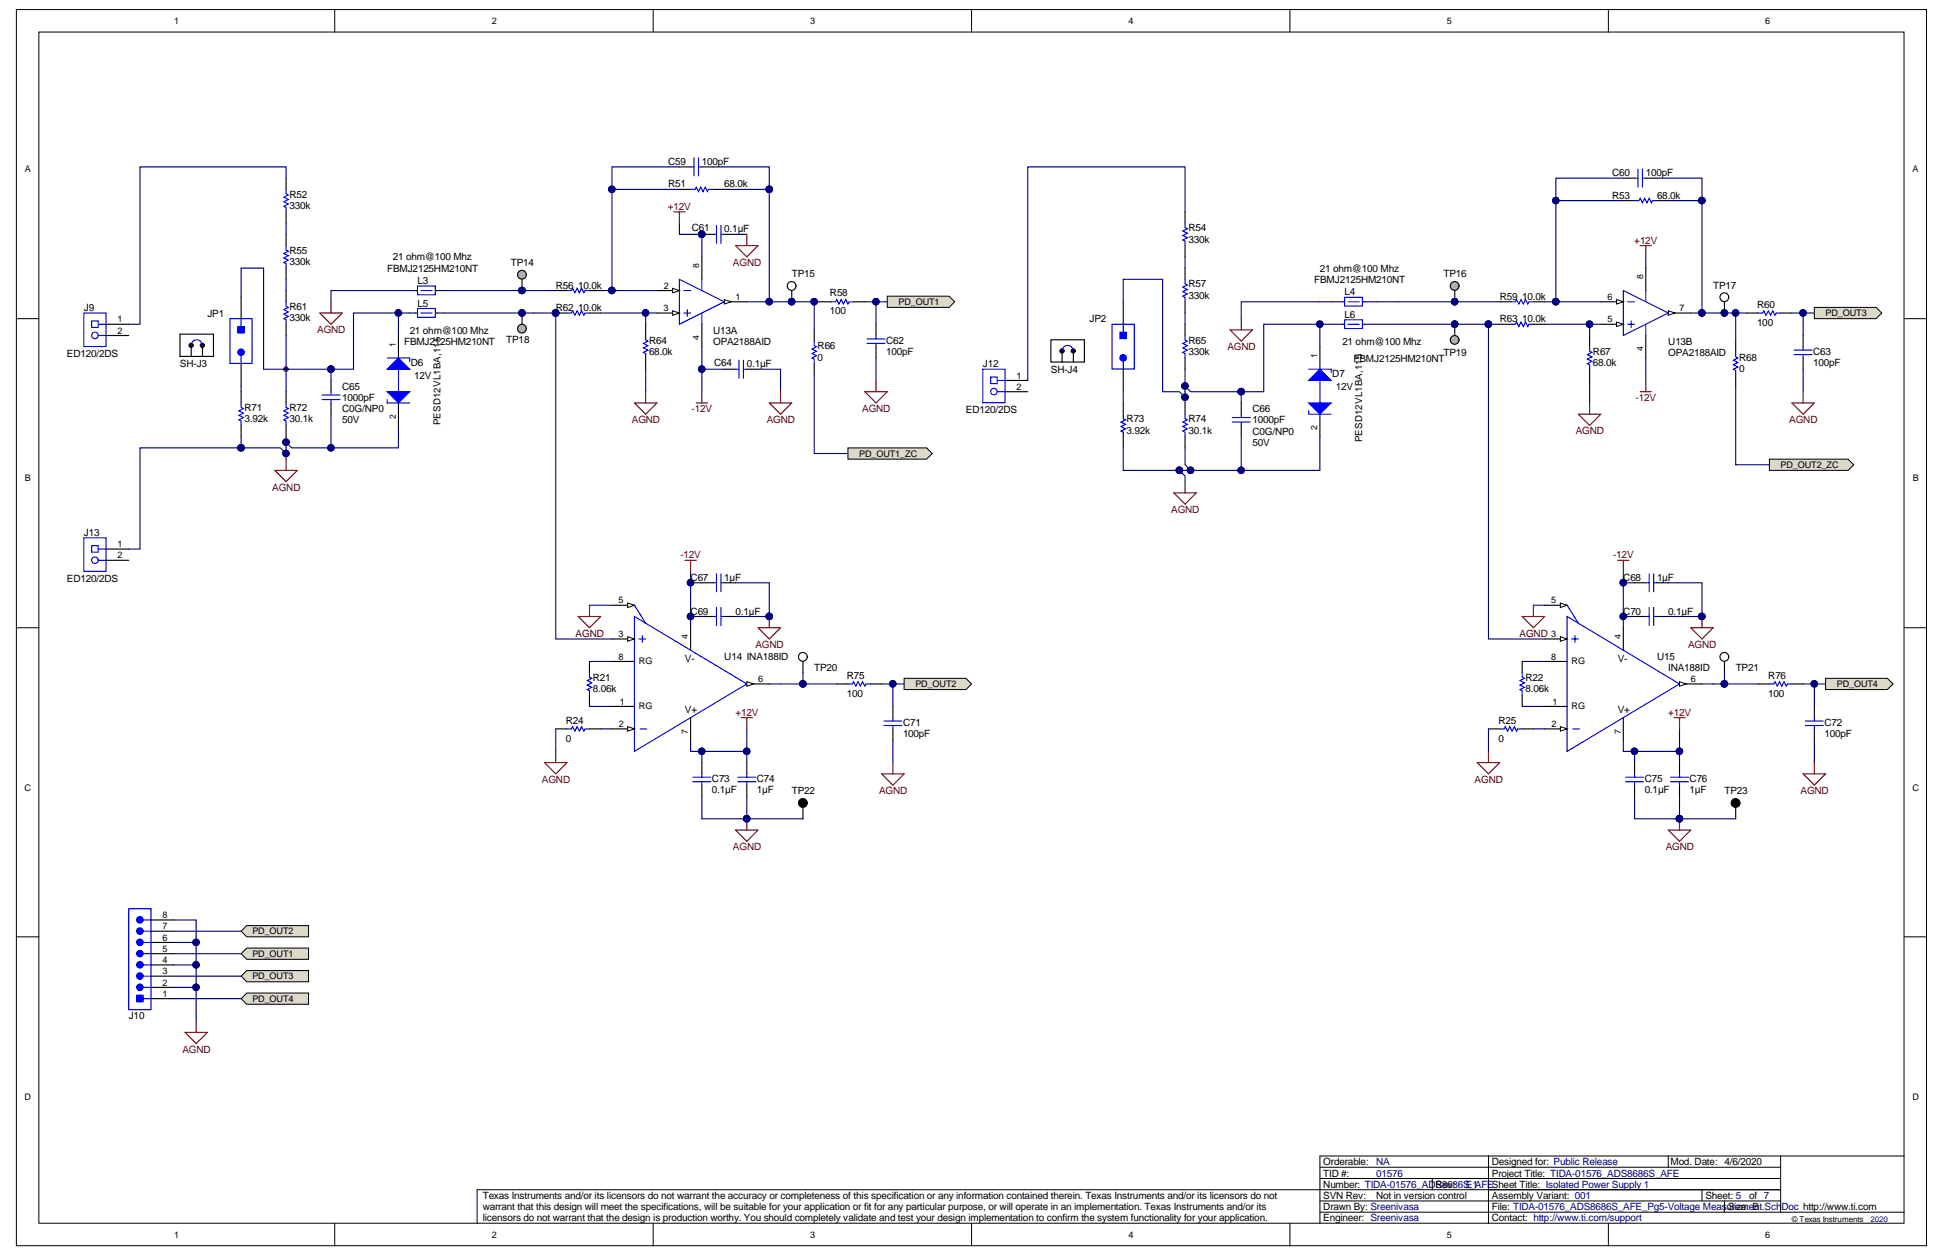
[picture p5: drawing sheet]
<svg xmlns="http://www.w3.org/2000/svg" width="432mm" height="279mm" viewBox="0 0 432 279" stroke-linecap="round" stroke-linejoin="round" font-family="sans-serif">
<defs><g id="words">
<g font-size="2.2">
<text x="148.3" y="36.6">C59</text>
<text x="148.3" y="41.6">R51</text>
<text x="155.8" y="36.6">100pF</text>
<text x="160.8" y="41.6">68.0k</text>
<text x="357.9" y="39.1">C60</text>
<text x="365.4" y="39.1">100pF</text>
<text x="64.3" y="46.4">330k</text>
<text x="64.3" y="43.9">R52</text>
<text x="357.9" y="44.1">R53</text>
<text x="367.9" y="44.1">68.0k</text>
<text x="153.6" y="51.3">C61</text>
<text x="160.8" y="51.6">0.1µF</text>
<text x="263.8" y="53.8">330k</text>
<text x="263.8" y="51.3">R54</text>
<text x="64.3" y="58.8">330k</text>
<text x="64.3" y="56.3">R55</text>
<text x="87.2" y="57.8">21 ohm@100 Mhz</text>
<text x="113.4" y="59.1">TP14</text>
<text x="86" y="60.3">FBMJ2125HM210NT</text>
<text x="92.7" y="63.1">L3</text>
<text x="123.4" y="64.1">R56</text>
<text x="128.4" y="64.1">10.0k</text>
<text x="175.8" y="61.6">TP15</text>
<text x="184.3" y="65.8">R58</text>
<text x="263.8" y="63.8">R57</text>
<text x="291.8" y="62.8">FBMJ2125HM210NT</text>
<text x="293" y="60.3">21 ohm@100 Mhz</text>
<text x="298.5" y="65.6">L4</text>
<text x="320.5" y="61.6">TP16</text>
<text x="380.3" y="64.1">TP17</text>
<text x="18.6" y="69.1">J9</text>
<text x="46" y="70.3">JP1</text>
<text x="64.3" y="71.3">330k</text>
<text x="64.3" y="68.8">R61</text>
<text x="92.7" y="68.1">L5</text>
<text x="123.4" y="69.1">R62</text>
<text x="128.4" y="69.1">10.0k</text>
<text x="184.3" y="69.8">100</text>
<text x="241.9" y="71.6">JP2</text>
<text x="263.8" y="66.3">330k</text>
<text x="298.5" y="70.6">L6</text>
<text x="332.9" y="66.6">R59</text>
<text x="332.9" y="71.6">R63</text>
<text x="337.9" y="66.6">10.0k</text>
<text x="337.9" y="71.6">10.0k</text>
<text x="390.1" y="68.3">R60</text>
<text x="89.7" y="76.5">FBMJ2125HM210NT</text>
<text x="91" y="74">21 ohm@100 Mhz</text>
<text x="112.4" y="76">TP18</text>
<text x="144.1" y="76.3">R64</text>
<text x="158.3" y="74">U13A</text>
<text x="158.3" y="76.5">OPA2188AID</text>
<text x="181.5" y="77.5">R66</text>
<text x="196.7" y="76.3">C62</text>
<text x="263.8" y="76.3">R65</text>
<text x="298" y="76.5">21 ohm@100 Mhz</text>
<text x="370.4" y="76.5">U13B</text>
<text x="390.1" y="72.3">100</text>
<text x="14.9" y="79.3">ED120/2DS</text>
<text x="40" y="81.5">SH-J3</text>
<text x="91.2" y="81.3">D6</text>
<text x="144.1" y="78.8">68.0k</text>
<text x="158.6" y="81.3">C64</text>
<text x="165.8" y="81.5">0.1µF</text>
<text x="181.5" y="80">0</text>
<text x="196.7" y="78.8">100pF</text>
<text x="218.2" y="81.5">J12</text>
<text x="233.3" y="82.7">SH-J4</text>
<text x="263.8" y="78.8">330k</text>
<text x="295.8" y="83.8">D7</text>
<text x="300.5" y="80.3">FBMJ2125HM210NT</text>
<text x="320.5" y="79">TP19</text>
<text x="353.6" y="81.3">68.0k</text>
<text x="353.6" y="78.8">R67</text>
<text x="370.4" y="79">OPA2188AID</text>
<text x="386.1" y="82.5">0</text>
<text x="386.1" y="80">R68</text>
<text x="402.5" y="81.3">100pF</text>
<text x="402.5" y="78.8">C63</text>
<text x="76" y="89">1000pF</text>
<text x="76" y="86.5">C65</text>
<text x="92" y="84">12V</text>
<text x="296.5" y="86.5">12V</text>
<text x="54.3" y="93.8">3.92k</text>
<text x="54.3" y="91.3">R71</text>
<text x="64.3" y="93.8">30.1k</text>
<text x="64.3" y="91.3">R72</text>
<text x="76" y="94">50V</text>
<text x="76" y="91.5">C0G/NP0</text>
<text x="214.4" y="91.8">ED120/2DS</text>
<text x="250.1" y="93.8">R73</text>
<text x="263.8" y="93.8">R74</text>
<text x="278.1" y="94">1000pF</text>
<text x="278.1" y="91.5">C66</text>
<text x="250.1" y="96.3">3.92k</text>
<text x="263.8" y="96.3">30.1k</text>
<text x="278.1" y="99">50V</text>
<text x="278.1" y="96.5">C0G/NP0</text>
<text x="18.6" y="119">J13</text>
<text x="14.9" y="129.2">ED120/2DS</text>
<text x="153.3" y="128.9">C67</text>
<text x="160.8" y="128.9">1µF</text>
<text x="360.4" y="128.9">C68</text>
<text x="367.9" y="128.9">1µF</text>
<text x="153.3" y="136.4">C69</text>
<text x="163.3" y="136.4">0.1µF</text>
<text x="360.4" y="136.4">C70</text>
<text x="370.4" y="136.4">0.1µF</text>
<text x="152.1" y="146.9">V-</text>
<text x="160.8" y="146.4">U14 INA188ID</text>
<text x="180.8" y="148.9">TP20</text>
<text x="359.1" y="146.9">V-</text>
<text x="367.9" y="146.4">U15</text>
<text x="370.4" y="148.9">INA188ID</text>
<text x="385.3" y="148.9">TP21</text>
<text x="131.6" y="153.6">8.06k</text>
<text x="131.6" y="151.1">R21</text>
<text x="188" y="154.6">100</text>
<text x="188" y="150.6">R75</text>
<text x="338.7" y="153.6">8.06k</text>
<text x="338.7" y="151.1">R22</text>
<text x="392.6" y="154.6">100</text>
<text x="392.6" y="150.6">R76</text>
<text x="125.6" y="160.6">R24</text>
<text x="152.1" y="158.4">V+</text>
<text x="200.5" y="161.1">C71</text>
<text x="332.7" y="160.6">R25</text>
<text x="359.1" y="158.4">V+</text>
<text x="405" y="161.1">C72</text>
<text x="125.6" y="164.6">0</text>
<text x="200.5" y="163.6">100pF</text>
<text x="332.7" y="164.6">0</text>
<text x="405" y="163.6">100pF</text>
<text x="158.1" y="173.6">C73</text>
<text x="168" y="173.6">C74</text>
<text x="365.1" y="173.6">C75</text>
<text x="375.1" y="173.6">C76</text>
<text x="158.1" y="176.1">0.1µF</text>
<text x="168" y="176.1">1µF</text>
<text x="175.8" y="176.3">TP22</text>
<text x="365.1" y="176.1">0.1µF</text>
<text x="375.1" y="176.1">1µF</text>
<text x="382.8" y="176.3">TP23</text>
<text x="28.6" y="226.3">J10</text>
<text x="293.8" y="263.7">Number: TIDA-01576_ADS8686SE_1AFESheet Title: Isolated Power Supply 1</text>
<text x="293.8" y="261.2">TID #:</text>
<text x="293.8" y="258.7">Orderable:</text>
<text x="318.7" y="263.7">Rev:</text>
<text x="331.2" y="261.2">Project Title: TIDA-01576_ADS8686S_AFE</text>
<text x="331.2" y="258.7">Designed for: Public Release</text>
<text x="370.9" y="258.7">Mod. Date: 4/6/2020</text>
<text x="107.2" y="266.1">Texas Instruments and/or its licensors do not warrant the accuracy or completeness of this specification or any information contained therein. Texas Instruments and/or its licensors do not</text>
<text x="107.2" y="268.6">warrant that this design will meet the specifications, will be suitable for your application or fit for any particular purpose, or will operate in an implementation. Texas Instruments and/or its</text>
<text x="293.8" y="268.7">Drawn By: Sreenivasa</text>
<text x="293.8" y="266.2">SVN Rev:</text>
<text x="305.5" y="266.2">Not in version control</text>
<text x="331.2" y="268.7">File: TIDA-01576_ADS8686S_AFE_Pg5-Voltage MeasuSremeBt.Sch</text>
<text x="331.2" y="266.2">Assembly Variant: 001</text>
<text x="378.6" y="266.2">Sheet: 5</text>
<text x="385" y="268.7">ize: n</text>
<text x="388.3" y="266.2">of 7</text>
<text x="107.2" y="271">licensors do not warrant that the design is production worthy. You should completely validate and test your design implementation to confirm the system functionality for your application.</text>
<text x="293.8" y="271.2">Engineer: Sreenivasa</text>
<text x="331.2" y="271.2">Contact: http://www.ti.com/support</text>
</g>
<g font-size="2.2" fill="#800000">
<text x="148.3" y="46.6">+12V</text>
<text x="162.7" y="59">AGND</text>
<text x="362.8" y="54.1">+12V</text>
<text x="70.4" y="74">AGND</text>
<text x="272.5" y="77.7">AGND</text>
<text x="363.1" y="89">-12V</text>
<text x="140.3" y="94">AGND</text>
<text x="153.5" y="91.5">-12V</text>
<text x="170.2" y="94">AGND</text>
<text x="191.4" y="91.5">AGND</text>
<text x="397.2" y="94">AGND</text>
<text x="349.8" y="96.5">AGND</text>
<text x="60.4" y="108.9">AGND</text>
<text x="260" y="113.9">AGND</text>
<text x="151.1" y="123.9">-12V</text>
<text x="358.1" y="123.9">-12V</text>
<text x="127.8" y="141.4">AGND</text>
<text x="167.7" y="143.9">AGND</text>
<text x="337.4" y="141.4">AGND 3</text>
<text x="374.8" y="143.9">AGND</text>
<text x="163.2" y="158.9">+12V</text>
<text x="370.3" y="158.9">+12V</text>
<text x="120.3" y="173.8">AGND</text>
<text x="327.4" y="173.8">AGND</text>
<text x="195.2" y="176.3">AGND</text>
<text x="399.7" y="176.3">AGND</text>
<text x="162.7" y="188.8">AGND</text>
<text x="369.8" y="188.8">AGND</text>
<text x="40.5" y="233.7">AGND</text>
</g>
<g font-size="2.2" fill="#000080">
<text x="305.5" y="261.2">01576</text>
<text x="305.5" y="258.7">NA</text>
<text x="395.5" y="268.7">Doc http://www.ti.com</text>
</g>
<g font-size="2.1">
<text x="97.8" y="94.4" transform="rotate(-90 97.8 94.4)">PESD12VL1BA,115</text>
<text x="302.4" y="98.2" transform="rotate(-90 302.4 98.2)">PESD12VL1BA,115</text>
</g>
<g font-size="2">
<text x="38.6" y="5.3">1</text>
<text x="109.2" y="5.3">2</text>
<text x="179.8" y="5.3">3</text>
<text x="250.5" y="5.3">4</text>
<text x="321.2" y="5.3">5</text>
<text x="391.9" y="5.3">6</text>
<text x="5.5" y="38.3">A</text>
<text x="424.6" y="38.3">A</text>
<text x="147.4" y="64.1">2</text>
<text x="26.1" y="71.6">1</text>
<text x="147.3" y="69.1">3</text>
<text x="163.3" y="66.6">1</text>
<text x="199.5" y="67.7">PD_OUT1</text>
<text x="356.9" y="71.6">5</text>
<text x="356.9" y="66.6">6</text>
<text x="372.9" y="69.1">7</text>
<text x="405.3" y="70.2">PD_OUT3</text>
<text x="26.1" y="74.1">2</text>
<text x="225.7" y="84">1</text>
<text x="225.7" y="86.5">2</text>
<text x="190.7" y="101.4">PD_OUT1_ZC</text>
<text x="5.5" y="106.9">B</text>
<text x="395.3" y="103.9">PD_OUT2_ZC</text>
<text x="424.6" y="106.9">B</text>
<text x="26.1" y="121.5">1</text>
<text x="26.1" y="124">2</text>
<text x="137.3" y="133.9">5</text>
<text x="344.4" y="133.9">5</text>
<text x="137.3" y="141.4">3</text>
<text x="137.3" y="146.4">8</text>
<text x="141.8" y="147.4">RG</text>
<text x="344.4" y="146.4">8</text>
<text x="348.9" y="147.4">RG</text>
<text x="168.3" y="151.4">6</text>
<text x="203.2" y="152.5">PD_OUT2</text>
<text x="375.4" y="151.4">6</text>
<text x="407.8" y="152.5">PD_OUT4</text>
<text x="137.4" y="161.4">2</text>
<text x="137.6" y="156.4">1</text>
<text x="141.8" y="157.4">RG</text>
<text x="344.4" y="161.4">2</text>
<text x="344.7" y="156.4">1</text>
<text x="348.9" y="157.4">RG</text>
<text x="5.5" y="175.5">C</text>
<text x="424.6" y="175.5">C</text>
<text x="36.1" y="203.8">8</text>
<text x="36.1" y="208.8">6</text>
<text x="36.1" y="206.3">7</text>
<text x="56" y="207.4">PD_OUT2</text>
<text x="36.1" y="211.3">5</text>
<text x="36.1" y="213.8">4</text>
<text x="56" y="212.4">PD_OUT1</text>
<text x="36.1" y="221.3">1</text>
<text x="36.1" y="218.8">2</text>
<text x="36.1" y="216.3">3</text>
<text x="56" y="217.4">PD_OUT3</text>
<text x="56" y="222.4">PD_OUT4</text>
<text x="5.5" y="244.1">D</text>
<text x="424.6" y="244.1">D</text>
<text x="38.6" y="274.8">1</text>
<text x="109.2" y="274.8">2</text>
<text x="179.8" y="274.8">3</text>
<text x="250.5" y="274.8">4</text>
<text x="321.2" y="274.8">5</text>
<text x="391.9" y="274.8">6</text>
</g>
<g font-size="1.9">
<text x="155.2" y="59.5" transform="rotate(-90 155.2 59.5)">8</text>
<text x="364.8" y="62" transform="rotate(-90 364.8 62)">8</text>
<text x="87.9" y="77" transform="rotate(-90 87.9 77)">1</text>
<text x="155.2" y="75.5" transform="rotate(-90 155.2 75.5)">4</text>
<text x="292.4" y="79.5" transform="rotate(-90 292.4 79.5)">1</text>
<text x="364.8" y="78" transform="rotate(-90 364.8 78)">4</text>
<text x="87.9" y="93" transform="rotate(-90 87.9 93)">2</text>
<text x="292.4" y="95.5" transform="rotate(-90 292.4 95.5)">2</text>
<text x="152.7" y="141.9" transform="rotate(-90 152.7 141.9)">4</text>
<text x="359.8" y="141.9" transform="rotate(-90 359.8 141.9)">4</text>
<text x="152.7" y="162.9" transform="rotate(-90 152.7 162.9)">7</text>
<text x="359.8" y="162.9" transform="rotate(-90 359.8 162.9)">7</text>
</g>
<text font-size="1.8" x="397.8" y="271.2">© Texas Instruments</text>
<text font-size="1.8" fill="#000080" x="415.3" y="271.2">2020</text>
</g></defs>
<g fill="#fff" stroke="#000" stroke-width=".22">
<path d="M3.6 2.1h424.1v274.4h-424.1z"/>
<path d="M8.6 7.1h414.1v264.4h-414.1z"/>
</g>
<g fill="none" stroke="#000" stroke-width=".22">
<path d="M74.3 2.1v5M145 2.1v5M215.7 2.1v5M286.4 2.1v5M357.1 2.1v5M3.6 70.7h5M422.8 70.7h4.9M3.6 139.4h5M422.8 139.4h4.9M3.6 208h5M422.8 208h4.9M293 259.1h102.3"/>
<path d="M330.4 256.6h-37.4v15M370.4 256.6v2.5M395.3 256.6v12.5M422.8 256.6h-92.4v15M74.3 271.6v5M145 271.6v5M215.7 271.6v5M286.4 271.6v5M293 269.1h129.8M293 266.6h102.3M293 261.6h102.3M318 261.6v2.5"/>
<path d="M357.1 271.6v5M377.8 264.1v2.5M382.8 266.6v2.5M395.3 264.1h-289.4v7.5"/>
</g>
<circle cx="63.5" cy="81.9" r=".47" fill="#000080" stroke="#000080" stroke-width=".22"/>
<path d="M63.5 49.5v2.5M263.1 47v-9.9h-34.9v47.4M263.1 57v2.5M63.5 62v2.5M263.1 69.5v2.5" fill="none" stroke="#000080" stroke-width=".25"/>
<path d="M73.5 84.5v2.5M73.5 89.5v2.4M275.6 89.5v2.4M275.6 94.4v2.5" fill="none" stroke="#000" stroke-width=".25"/>
<path d="M71.5 88.7h4M71.5 87.7h4M73.5 87v.7M73.5 88.7v.8M273.6 93.7h4M273.6 92.7h4M275.6 91.9v.8M275.6 93.7v.7" fill="none" stroke="#00f" stroke-width=".25"/>
<path d="M18.6 69.5h4.9v7.4h-4.9z" fill="#fff" stroke="#00f" stroke-width=".25"/>
<path d="M21.8 74.5h1.8" fill="none" stroke="#00f" stroke-width=".25"/>
<circle cx="21.1" cy="74.5" r=".72" fill="#fff" stroke="#00f" stroke-width=".25"/>
<path d="M21.8 72h1.8" fill="none" stroke="#00f" stroke-width=".25"/>
<path d="M23.6 72h5M23.6 74.5h5" fill="none" stroke="#000" stroke-width=".25"/>
<g fill="#fff" stroke="#00f" stroke-width=".25">
<path d="M20.4 71.2h1.4v1.5h-1.4z"/>
<path d="M218.2 82h4.9v7.4h-4.9z"/>
</g>
<path d="M221.4 87h1.8" fill="none" stroke="#00f" stroke-width=".25"/>
<circle cx="220.7" cy="86.9" r=".72" fill="#fff" stroke="#00f" stroke-width=".25"/>
<path d="M221.4 84.5h1.8" fill="none" stroke="#00f" stroke-width=".25"/>
<path d="M223.2 84.5h5M223.2 87h5" fill="none" stroke="#000" stroke-width=".25"/>
<path d="M219.9 83.7h1.5v1.5h-1.5z" fill="#fff" stroke="#00f" stroke-width=".25"/>
<path d="M135.9 42h14.9M100.9 64.5h22.5M263.1 82v5M275.6 87h5" fill="none" stroke="#000080" stroke-width=".25"/>
<g fill="#000080" stroke="#000080" stroke-width=".22">
<circle cx="275.5" cy="86.9" r=".72"/>
<circle cx="263.1" cy="85.7" r=".72"/>
<circle cx="115.9" cy="64.5" r=".72"/>
<circle cx="135.8" cy="42" r=".72"/>
</g>
<circle cx="63.5" cy="81.9" r=".47" fill="#800000" stroke="#800000" stroke-width=".22"/>
<path d="M197 65.7h13.7l1.2 1.3-1.2 1.2h-13.7z" fill-rule="evenodd" fill="#dcd9c7" stroke="#000" stroke-width=".22"/>
<g fill="none" stroke="#000080" stroke-width=".25">
<path d="M150.8 37.1h-14.9v27.4h9.9M158.3 37.1h12.5v4.9M367.9 39.6h9.9v4.9M160.8 42h10M170.8 42v25M345.4 44.5h15M370.4 44.5h7.4M377.8 44.5v25M192 67h5M194.5 67v5M194.5 79.5v5M305.5 67h5"/>
<path d="M365.4 79.5v2.5M375.4 69.5h2.4M377.8 69.5h10"/>
</g>
<g fill="#000080" stroke="#000080" stroke-width=".22">
<circle cx="170.8" cy="42" r=".72"/>
<circle cx="170.8" cy="67" r=".72"/>
<circle cx="194.5" cy="67" r=".72"/>
<circle cx="135.8" cy="42" r=".72"/>
<circle cx="135.8" cy="64.5" r=".72"/>
<circle cx="345.4" cy="44.5" r=".72"/>
<circle cx="377.8" cy="44.5" r=".72"/>
<circle cx="377.8" cy="69.5" r=".72"/>
<circle cx="382.8" cy="69.5" r=".72"/>
<circle cx="385.3" cy="69.5" r=".72"/>
</g>
<path d="M150.8 37.1h2.5M155.8 37.1h2.5" fill="none" stroke="#000" stroke-width=".25"/>
<path d="M153.3 37.1h.8M154.1 35.1v4M155.1 37.1h.7M155.1 35.1v4" fill="none" stroke="#00f" stroke-width=".25"/>
<path d="M402.8 68.2h13.7l1.3 1.3-1.3 1.2h-13.7z" fill-rule="evenodd" fill="#dcd9c7" stroke="#000" stroke-width=".22"/>
<g fill="none" stroke="#000080" stroke-width=".25">
<path d="M63.5 39.6v-2.5h-32.4v34.9h-2.5M360.4 39.6h-15v27.4M53.5 59.5v6.2M365.4 57v2.5M98.4 64.5h2.5M133.4 64.5h2.5M143.3 69.5v2.5M293 67h-17.4v3.7M342.9 67h12.5M352.9 72v2.5M397.8 69.5h5M400.3 69.5v5"/>
<path d="M53.5 96.9v2.5h8.8l1.2 1.3M63.5 99.4v2.5M63.5 82h10v2.5M73.5 91.9v7.5h-8.7l-1.3-1.2M143.3 82v5M249.4 99.4v5M263.1 99.4v3.8l1.2 1.2M275.6 96.9v7.5h-13.8l1.3 1.3v1.2M275.6 87v2.5M352.9 84.5v5M365.4 82v2.5M400.3 82v5"/>
</g>
<g fill="#000080" stroke="#000080" stroke-width=".22">
<circle cx="400.3" cy="69.5" r=".72"/>
<circle cx="345.4" cy="44.5" r=".72"/>
<circle cx="345.4" cy="67" r=".72"/>
<circle cx="73.5" cy="81.9" r=".72"/>
<circle cx="264.3" cy="104.4" r=".72"/>
<circle cx="275.5" cy="86.9" r=".72"/>
<circle cx="275.5" cy="104.4" r=".72"/>
<circle cx="261.8" cy="104.4" r=".72"/>
<circle cx="63.5" cy="100.7" r=".72"/>
<circle cx="53.5" cy="99.4" r=".72"/>
<circle cx="73.5" cy="99.4" r=".72"/>
<circle cx="63.5" cy="98.2" r=".72"/>
<circle cx="135.8" cy="64.5" r=".72"/>
<circle cx="143.3" cy="69.5" r=".72"/>
<circle cx="352.9" cy="72" r=".72"/>
</g>
<g fill="none" stroke="#800000" stroke-width=".25">
<path d="M364.1 54.5h2.5M365.4 54.5v2.5M71 69.5h5l-2.5 2.5zM73.5 67v2.5M273.1 73.2h5l-2.5 2.5zM275.6 70.7v2.5M140.8 89.5h5l-2.5 2.4zM143.3 87v2.5M192 87h5l-2.5 2.5zM194.5 84.5v2.5M350.4 91.9h5l-2.5 2.5zM352.9 89.5v2.4"/>
<path d="M364.1 87h2.5M365.4 84.5v2.5M397.8 89.5h5l-2.5 2.4zM400.3 87v2.5M61 104.4h5l-2.5 2.5zM63.5 101.9v2.5M260.6 109.4h5l-2.5 2.5zM263.1 106.9v2.5"/>
</g>
<path d="M40 74.2h7.4v4.9h-7.4z" fill="#fff" stroke="#000" stroke-width=".25"/>
<g fill="#000" stroke="#000" stroke-width=".22">
<circle cx="42.4" cy="76.7" r=".47"/>
<circle cx="44.9" cy="76.7" r=".47"/>
</g>
<path d="M42.5 76.7v2.5M44.9 76.7v2.5" fill="none" stroke="#000" stroke-width=".25"/>
<path d="M44.9 76.7a1.22 1.22 0 0 0-1.2-1.3 1.22 1.22 0 0 0-1.2 1.3" fill="none" stroke="#00f" stroke-width=".25"/>
<path d="M51 70.7h5v10h-5z" fill="#fff" stroke="#00f" stroke-width=".25"/>
<path d="M53.5 70.7v1.8M53.5 79v1.7" fill="none" stroke="#00f" stroke-width=".25"/>
<circle cx="53.5" cy="78.2" r=".72" fill="#00f" stroke="#00f" stroke-width=".25"/>
<path d="M53.5 65.7v5M53.5 80.7v5" fill="none" stroke="#000" stroke-width=".25"/>
<path d="M52.8 72.5h1.4v1.4h-1.4z" fill="#00f" stroke="#00f" stroke-width=".22"/>
<path d="M53.5 59.5h5v22.5h5M53.5 85.7v1.3" fill="none" stroke="#000080" stroke-width=".25"/>
<path d="M233.3 75.4h7.4v5h-7.4z" fill="#fff" stroke="#000" stroke-width=".25"/>
<g fill="#000" stroke="#000" stroke-width=".22">
<circle cx="235.8" cy="77.9" r=".47"/>
<circle cx="238.3" cy="77.9" r=".47"/>
</g>
<path d="M235.8 77.9v2.5M238.3 77.9v2.5" fill="none" stroke="#000" stroke-width=".25"/>
<path d="M238.2 77.9a1.22 1.22 0 0 0-1.2-1.2 1.22 1.22 0 0 0-1.2 1.2" fill="none" stroke="#00f" stroke-width=".25"/>
<path d="M246.9 72h4.9v9.9h-4.9z" fill="#fff" stroke="#00f" stroke-width=".25"/>
<path d="M249.4 72v1.7M249.4 80.2v1.8" fill="none" stroke="#00f" stroke-width=".25"/>
<circle cx="249.3" cy="79.4" r=".72" fill="#00f" stroke="#00f" stroke-width=".25"/>
<path d="M249.4 67v5M370.4 69.5h5M249.4 82v5" fill="none" stroke="#000" stroke-width=".25"/>
<path d="M248.6 73.7h1.5v1.5h-1.5z" fill="#00f" stroke="#00f" stroke-width=".22"/>
<g fill="none" stroke="#000080" stroke-width=".25">
<path d="M63.5 74.5v12.5M88.5 69.5v5M91 69.5h-12.5v12.5h-5M133.4 69.5h12.4M165.8 67h16.2M249.4 67v-5h8.7v25h3.7l1.3 1.2M293 72v5M295.5 72h-14.9v15M342.9 72h12.5M63.5 96.9v2.5M88.5 94.4v5h-15M249.4 87v2.5"/>
<path d="M263.1 85.7l1.2 1.3h11.3M263.1 87v2.5M293 96.9v7.5h-17.4"/>
</g>
<g fill="#000080" stroke="#000080" stroke-width=".22">
<circle cx="275.5" cy="86.9" r=".72"/>
<circle cx="263.1" cy="85.7" r=".72"/>
<circle cx="263.1" cy="88.2" r=".72"/>
<circle cx="73.5" cy="99.4" r=".72"/>
<circle cx="275.5" cy="104.4" r=".72"/>
<circle cx="88.4" cy="69.5" r=".72"/>
<circle cx="293" cy="72" r=".72"/>
<circle cx="63.5" cy="98.2" r=".72"/>
<circle cx="73.5" cy="81.9" r=".72"/>
<circle cx="143.3" cy="69.5" r=".72"/>
<circle cx="180.7" cy="67" r=".72"/>
<circle cx="175.7" cy="67" r=".72"/>
<circle cx="170.8" cy="67" r=".72"/>
<circle cx="352.9" cy="72" r=".72"/>
</g>
<path d="M370.4 69l1.5 .5-1.5 .5z" fill="#fff"/>
<path d="M370.4 69l1.5 .5-1.5 .5z" fill="none" stroke="#000" stroke-width=".22"/>
<path d="M355.4 72h5" fill="none" stroke="#000" stroke-width=".25"/>
<path d="M358.9 71.5l1.5 .5-1.5 .5z" fill="#fff"/>
<path d="M358.9 71.5l1.5 .5-1.5 .5z" fill="none" stroke="#000" stroke-width=".22"/>
<path d="M355.4 67h5" fill="none" stroke="#000" stroke-width=".25"/>
<path d="M358.9 66.5l1.5 .5-1.5 .5z" fill="#fff"/>
<path d="M358.9 66.5l1.5 .5-1.5 .5z" fill="none" stroke="#000" stroke-width=".22"/>
<path d="M360.4 64.5l10 5-10 5zM361.4 67h1.5M361.4 72h1.5M362.1 71.2v1.5M365.4 64.5v2.5M365.4 72v2.5" fill="none" stroke="#00f" stroke-width=".25"/>
<path d="M365.4 59.5v5M160.8 67h5M365.4 74.5v5" fill="none" stroke="#000" stroke-width=".25"/>
<path d="M118.4 69.5h5M310.5 67h22.4M325.5 72h4.9" fill="none" stroke="#000080" stroke-width=".25"/>
<g fill="#000080" stroke="#000080" stroke-width=".22">
<circle cx="123.4" cy="69.5" r=".72"/>
<circle cx="322.9" cy="67" r=".72"/>
<circle cx="330.4" cy="72" r=".72"/>
</g>
<path d="M160.8 66.5l1.5 .5-1.5 .5z" fill="#fff"/>
<path d="M160.8 66.5l1.5 .5-1.5 .5z" fill="none" stroke="#000" stroke-width=".22"/>
<path d="M145.8 69.5h5" fill="none" stroke="#000" stroke-width=".25"/>
<path d="M149.3 69l1.5 .5-1.5 .5z" fill="#fff"/>
<path d="M149.3 69l1.5 .5-1.5 .5z" fill="none" stroke="#000" stroke-width=".22"/>
<path d="M145.8 64.5h5" fill="none" stroke="#000" stroke-width=".25"/>
<path d="M149.3 64l1.5 .5-1.5 .5z" fill="#fff"/>
<path d="M149.3 64l1.5 .5-1.5 .5z" fill="none" stroke="#000" stroke-width=".22"/>
<g fill="none" stroke="#00f" stroke-width=".25">
<path d="M158.3 52h.8M159.1 50v4M160.1 50v4M160.1 52h.7M150.8 62l10 5-10 5zM151.8 64.5h1.5M151.8 69.5h1.5M152.6 68.7v1.5M155.8 62v2.5M155.8 69.5v2.5M164 80v4M165 80v4"/>
<path d="M163.3 82h.7M165 82h.8"/>
</g>
<path d="M155.8 57v5M155.8 52h2.5M160.8 52h2.5M155.8 72v5M160.8 82h2.5M165.8 82h2.5" fill="none" stroke="#000" stroke-width=".25"/>
<g fill="#000080" stroke="#000080" stroke-width=".22">
<circle cx="155.8" cy="52" r=".72"/>
<circle cx="155.8" cy="81.9" r=".72"/>
</g>
<path d="M150.8 49.5v2.5h5v5M163.3 52h2.5M155.8 77v10M155.8 82h5M168.3 82h5v5" fill="none" stroke="#000080" stroke-width=".25"/>
<path d="M149.6 47h2.5M150.8 47v2.5M163.3 54.5h5l-2.5 2.5zM165.8 52v2.5M154.6 89.5h2.5M155.8 87v2.5M170.8 89.5h5l-2.5 2.4zM173.3 87v2.5" fill="none" stroke="#800000" stroke-width=".25"/>
<path d="M18.6 119.4h4.9v7.4h-4.9z" fill="#fff" stroke="#00f" stroke-width=".25"/>
<path d="M21.8 124.4h1.8" fill="none" stroke="#00f" stroke-width=".25"/>
<circle cx="21.1" cy="124.4" r=".72" fill="#fff" stroke="#00f" stroke-width=".25"/>
<path d="M21.8 121.9h1.8" fill="none" stroke="#00f" stroke-width=".25"/>
<path d="M23.6 121.9h5M23.6 124.4h5" fill="none" stroke="#000" stroke-width=".25"/>
<path d="M20.4 121.1h1.4v1.5h-1.4z" fill="#fff" stroke="#00f" stroke-width=".25"/>
<path d="M91 69.5h1.2M92.2 64.5h-18.7v2.5M97.2 69.5h21.2M97.2 64.5h1.2M293 67h5M295.5 72h2.5M303 72h22.5M303 67h2.5M385.3 69.5v6.2M53.5 99.4h-22.4v22.5h-2.5M249.4 104.4h12.4" fill="none" stroke="#000080" stroke-width=".25"/>
<g fill="#000080" stroke="#000080" stroke-width=".22">
<circle cx="53.5" cy="99.4" r=".72"/>
<circle cx="261.8" cy="104.4" r=".72"/>
<circle cx="115.9" cy="69.5" r=".72"/>
<circle cx="322.9" cy="72" r=".72"/>
<circle cx="385.3" cy="69.5" r=".72"/>
</g>
<g fill="none" stroke="#000" stroke-width=".25">
<path d="M360.4 39.6h2.5M365.4 39.6h2.5M92.2 69.5h.5M92.2 64.5h.5M96.7 69.5h.5M96.7 64.5h.5M194.5 72v2.5M194.5 77v2.5M298 72h.5M298 67h.5M302.5 72h.5M302.5 67h.5"/>
<path d="M385.3 75.7v2.5M400.3 74.5v2.5M400.3 79.5v2.5M385.3 83.2v2.5"/>
</g>
<g fill="none" stroke="#00f" stroke-width=".25">
<path d="M362.9 39.6h.7M363.6 37.6v3.9M364.6 39.6h.8M364.6 37.6v3.9M92.7 68.5h3.9v1.9h-3.9zM92.7 63.5h3.9v1.9h-3.9zM93.4 69.5h2.5M93.4 64.5h2.5M192.5 75.2h4M192.5 76.2h4M194.5 74.5v.7M194.5 76.2v.8"/>
<path d="M298.5 71h4v1.9h-4zM298.5 66h4v1.9h-4zM299.3 72h2.5M299.3 67h2.5M385.3 78.2v1l.5 .3-1 .5 1 .5-1 .5 1 .5-1 .5 .5 .2v1M398.3 77.7h4M398.3 78.7h4M400.3 77v.7M400.3 78.7v.8"/>
</g>
<path d="M392.8 101.9h17.5l1.2 1.3-1.2 1.2h-17.5z" fill-rule="evenodd" fill="#dcd9c7" stroke="#000" stroke-width=".22"/>
<path d="M180.8 67v6.2M385.3 85.7v17.5h7.5" fill="none" stroke="#000080" stroke-width=".25"/>
<path d="M180.8 73.2v2.5M180.8 80.7v2.5" fill="none" stroke="#000" stroke-width=".25"/>
<path d="M180.8 75.7v1l.5 .3-1 .5 1 .5-1 .5 1 .5-1 .5 .5 .2v1" fill="none" stroke="#00f" stroke-width=".25"/>
<circle cx="180.7" cy="67" r=".72" fill="#000080" stroke="#000080" stroke-width=".22"/>
<path d="M188.2 99.4h17.5l1.3 1.3-1.3 1.2h-17.5z" fill-rule="evenodd" fill="#dcd9c7" stroke="#000" stroke-width=".22"/>
<path d="M180.8 83.2v17.5h7.4" fill="none" stroke="#000080" stroke-width=".25"/>
<path d="M88.5 74.5v5M88.5 89.5v4.9" fill="none" stroke="#000" stroke-width=".25"/>
<path d="M88.5 79.5l2.5 2.5h-5z" fill="#00f"/>
<path d="M88.5 79.5l2.5 2.5h-5z" fill="none" stroke="#00f" stroke-width=".25"/>
<path d="M86 87h5l-2.5 2.5z" fill="#00f"/>
<path d="M86 79.5h5v.7M86 87h5l-2.5 2.5zM86 88.7v.8h5M88.5 82v5" fill="none" stroke="#00f" stroke-width=".25"/>
<path d="M293 77v5M293 91.9v5" fill="none" stroke="#000" stroke-width=".25"/>
<path d="M293 82l2.5 2.5h-5z" fill="#00f"/>
<path d="M293 82l2.5 2.5h-5z" fill="none" stroke="#00f" stroke-width=".25"/>
<path d="M290.5 89.5h5l-2.5 2.4z" fill="#00f"/>
<path d="M290.5 89.5h5l-2.5 2.4zM290.5 82h5v.7M290.5 91.2v.7h5M293 84.5v5" fill="none" stroke="#00f" stroke-width=".25"/>
<circle cx="115.9" cy="73" r=".97" fill="#b2acb0" stroke="#000" stroke-width=".25"/>
<path d="M115.9 69.5v2.5" fill="none" stroke="#000" stroke-width=".25"/>
<circle cx="115.9" cy="69.5" r=".72" fill="#000080" stroke="#000080" stroke-width=".22"/>
<circle cx="115.9" cy="61" r=".97" fill="#b2acb0" stroke="#000" stroke-width=".25"/>
<path d="M115.9 62v2.5" fill="none" stroke="#000" stroke-width=".25"/>
<circle cx="115.9" cy="64.5" r=".72" fill="#000080" stroke="#000080" stroke-width=".22"/>
<circle cx="322.9" cy="63.5" r=".97" fill="#b2acb0" stroke="#000" stroke-width=".25"/>
<path d="M323 64.5v2.5" fill="none" stroke="#000" stroke-width=".25"/>
<circle cx="322.9" cy="67" r=".72" fill="#000080" stroke="#000080" stroke-width=".22"/>
<circle cx="322.9" cy="75.5" r=".97" fill="#b2acb0" stroke="#000" stroke-width=".25"/>
<path d="M323 72v2.5" fill="none" stroke="#000" stroke-width=".25"/>
<circle cx="322.9" cy="72" r=".72" fill="#000080" stroke="#000080" stroke-width=".22"/>
<circle cx="178.2" cy="145.8" r=".97" fill="#fff" stroke="#000" stroke-width=".25"/>
<path d="M155.8 136.9h2.5M160.8 136.9h2.5M178.3 146.8v2.5M155.8 169.3v2.5M155.8 174.3v2.5M178.3 179.3v2.5" fill="none" stroke="#000" stroke-width=".25"/>
<g fill="none" stroke="#000080" stroke-width=".25">
<path d="M153.3 126.9v2.5M155.8 136.9h-2.5v2.5M155.8 129.4h-2.5v7.5M163.3 129.4h7.5v7.5h-7.5M130.9 146.8h5M130.9 156.8h5M178.3 149.3v2.5h-7.5M155.8 176.8v5h10M155.8 166.8v2.5M165.8 161.8v5h-12.5v-2.5M165.8 166.8v2.5M165.8 176.8v5"/>
<path d="M165.8 181.8h12.5"/>
</g>
<g fill="#000080" stroke="#000080" stroke-width=".22">
<circle cx="178.2" cy="151.8" r=".72"/>
<circle cx="165.8" cy="181.7" r=".72"/>
<circle cx="155.8" cy="166.8" r=".72"/>
<circle cx="165.8" cy="166.8" r=".72"/>
<circle cx="170.8" cy="136.8" r=".72"/>
<circle cx="153.3" cy="136.8" r=".72"/>
<circle cx="153.3" cy="129.4" r=".72"/>
</g>
<path d="M152.1 124.4h2.5M153.3 124.4v2.5M168.3 139.4h5l-2.5 2.5zM170.8 136.9v2.5M164.5 159.3h2.5M165.8 159.3v2.5M163.3 184.3h5l-2.5 2.5zM165.8 181.8v2.5" fill="none" stroke="#800000" stroke-width=".25"/>
<path d="M158.3 136.9h.8M159.1 134.9v4M160.1 136.9h.7M160.1 134.9v4M153.8 172.5h4M153.8 173.5h4M155.8 171.8v.7M155.8 173.5v.8" fill="none" stroke="#00f" stroke-width=".25"/>
<circle cx="178.2" cy="178.3" r=".97" fill="#000" stroke="#000" stroke-width=".25"/>
<path d="M140.8 136.9l25 14.9-25 15z" fill="#fff"/>
<path d="M140.8 136.9l25 14.9-25 15z" fill="none" stroke="#00f" stroke-width=".25"/>
<path d="M135.9 156.8h4.9M135.9 146.8h4.9M135.9 161.8h4.9" fill="none" stroke="#000" stroke-width=".25"/>
<path d="M139.3 161.3l1.5 .5-1.5 .5z" fill="#fff"/>
<path d="M139.3 161.3l1.5 .5-1.5 .5z" fill="none" stroke="#000" stroke-width=".22"/>
<path d="M135.9 141.9h4.9" fill="none" stroke="#000" stroke-width=".25"/>
<path d="M139.3 141.4l1.5 .5-1.5 .5z" fill="#fff"/>
<path d="M139.3 141.4l1.5 .5-1.5 .5z" fill="none" stroke="#000" stroke-width=".22"/>
<path d="M165.8 151.8h5" fill="none" stroke="#000" stroke-width=".25"/>
<path d="M165.8 151.3l1.5 .5-1.5 .5z" fill="#fff"/>
<path d="M165.8 151.3l1.5 .5-1.5 .5z" fill="none" stroke="#000" stroke-width=".22"/>
<path d="M135.9 134.4h4.9M153.3 139.4v4.9M153.3 159.3v5" fill="none" stroke="#000" stroke-width=".25"/>
<path d="M139.3 133.9l1.5 .5-1.5 .5z" fill="#fff"/>
<path d="M139.3 133.9l1.5 .5-1.5 .5z" fill="none" stroke="#000" stroke-width=".22"/>
<path d="M140.8 134.4l2.5 4M158.3 129.4h.8M159.1 127.4v4M160.1 129.4h.7M160.1 127.4v4M141.8 141.9h1.5M142.6 141.1v1.5M142.1 161.8h1.5M163.8 172.5h4M163.8 173.5h4M165.8 171.8v.7M165.8 173.5v.8" fill="none" stroke="#00f" stroke-width=".25"/>
<path d="M155.8 129.4h2.5M160.8 129.4h2.5M165.8 169.3v2.5M165.8 174.3v2.5" fill="none" stroke="#000" stroke-width=".25"/>
<circle cx="382.8" cy="145.8" r=".97" fill="#fff" stroke="#000" stroke-width=".25"/>
<path d="M362.9 136.9h2.5M367.9 136.9h2.5M382.8 146.8v2.5M362.9 169.3v2.5M362.9 174.3v2.5M385.3 179.3v2.5" fill="none" stroke="#000" stroke-width=".25"/>
<g fill="none" stroke="#000080" stroke-width=".25">
<path d="M360.4 126.9v2.5M362.9 136.9h-2.5v2.5M362.9 129.4h-2.5v7.5M370.4 129.4h7.4v7.5h-7.4M337.9 146.8h5M337.9 156.8h5M382.8 149.3v2.5h-5M362.9 176.8v5h10M362.9 166.8v2.5M372.9 161.8v5h-12.5v-2.5M372.9 166.8v2.5M372.9 176.8v5"/>
<path d="M372.9 181.8h12.4"/>
</g>
<g fill="#000080" stroke="#000080" stroke-width=".22">
<circle cx="382.8" cy="151.8" r=".72"/>
<circle cx="372.8" cy="181.7" r=".72"/>
<circle cx="362.9" cy="166.8" r=".72"/>
<circle cx="372.8" cy="166.8" r=".72"/>
<circle cx="377.8" cy="136.8" r=".72"/>
<circle cx="360.4" cy="136.8" r=".72"/>
<circle cx="360.4" cy="129.4" r=".72"/>
</g>
<path d="M359.1 124.4h2.5M360.4 124.4v2.5M375.4 139.4h4.9l-2.5 2.5zM377.8 136.9v2.5M371.6 159.3h2.5M372.9 159.3v2.5M370.4 184.3h5l-2.5 2.5zM372.9 181.8v2.5" fill="none" stroke="#800000" stroke-width=".25"/>
<path d="M365.4 136.9h.7M366.1 134.9v4M367.1 136.9h.8M367.1 134.9v4M360.9 172.5h4M360.9 173.5h4M362.9 171.8v.7M362.9 173.5v.8" fill="none" stroke="#00f" stroke-width=".25"/>
<circle cx="385.3" cy="178.3" r=".97" fill="#000" stroke="#000" stroke-width=".25"/>
<path d="M347.9 136.9l25 14.9-25 15z" fill="#fff"/>
<path d="M347.9 136.9l25 14.9-25 15z" fill="none" stroke="#00f" stroke-width=".25"/>
<path d="M342.9 156.8h5M342.9 146.8h5M342.9 161.8h5" fill="none" stroke="#000" stroke-width=".25"/>
<path d="M346.4 161.3l1.5 .5-1.5 .5z" fill="#fff"/>
<path d="M346.4 161.3l1.5 .5-1.5 .5z" fill="none" stroke="#000" stroke-width=".22"/>
<path d="M342.9 141.9h5" fill="none" stroke="#000" stroke-width=".25"/>
<path d="M346.4 141.4l1.5 .5-1.5 .5z" fill="#fff"/>
<path d="M346.4 141.4l1.5 .5-1.5 .5z" fill="none" stroke="#000" stroke-width=".22"/>
<path d="M372.9 151.8h4.9" fill="none" stroke="#000" stroke-width=".25"/>
<path d="M372.9 151.3l1.5 .5-1.5 .5z" fill="#fff"/>
<path d="M372.9 151.3l1.5 .5-1.5 .5z" fill="none" stroke="#000" stroke-width=".22"/>
<path d="M342.9 134.4h5M360.4 139.4v4.9M360.4 159.3v5" fill="none" stroke="#000" stroke-width=".25"/>
<path d="M346.4 133.9l1.5 .5-1.5 .5z" fill="#fff"/>
<path d="M346.4 133.9l1.5 .5-1.5 .5z" fill="none" stroke="#000" stroke-width=".22"/>
<path d="M347.9 134.4l2.5 4M365.4 129.4h.7M366.1 127.4v4M367.1 129.4h.8M367.1 127.4v4M348.9 141.9h1.5M349.7 141.1v1.5M349.2 161.8h1.5M370.9 172.5h4M370.9 173.5h4M372.9 171.8v.7M372.9 173.5v.8" fill="none" stroke="#00f" stroke-width=".25"/>
<path d="M362.9 129.4h2.5M367.9 129.4h2.5M372.9 169.3v2.5M372.9 174.3v2.5" fill="none" stroke="#000" stroke-width=".25"/>
<path d="M123.4 69.5v72.4h12.5M330.4 72v69.9h12.5M130.9 134.4h5M340.4 134.4h2.5M133.4 161.8h2.5" fill="none" stroke="#000080" stroke-width=".25"/>
<g fill="#000080" stroke="#000080" stroke-width=".22">
<circle cx="123.4" cy="69.5" r=".72"/>
<circle cx="330.4" cy="72" r=".72"/>
</g>
<path d="M128.4 136.9h5l-2.5 2.5zM130.9 134.4v2.5M337.9 136.9h5l-2.5 2.5zM340.4 134.4v2.5M120.9 169.3h5l-2.5 2.5zM123.4 166.8v2.5" fill="none" stroke="#800000" stroke-width=".25"/>
<path d="M200.7 150.6h13.7l1.3 1.2-1.3 1.3h-13.7z" fill-rule="evenodd" fill="#dcd9c7" stroke="#000" stroke-width=".22"/>
<path d="M178.3 151.8h7.5M195.7 151.8h5M198.2 151.8v5M198.2 164.3v5" fill="none" stroke="#000080" stroke-width=".25"/>
<g fill="#000080" stroke="#000080" stroke-width=".22">
<circle cx="198.2" cy="151.8" r=".72"/>
<circle cx="178.2" cy="151.8" r=".72"/>
</g>
<path d="M195.7 171.8h5l-2.5 2.5zM198.2 169.3v2.5" fill="none" stroke="#800000" stroke-width=".25"/>
<path d="M198.2 156.8v2.5M198.2 161.8v2.5" fill="none" stroke="#000" stroke-width=".25"/>
<path d="M198.2 159.3v.8M196.2 160.1h4M196.2 161.1h4M198.2 161.1v.7" fill="none" stroke="#00f" stroke-width=".25"/>
<path d="M405.3 150.6h13.7l1.3 1.2-1.3 1.3h-13.7z" fill-rule="evenodd" fill="#dcd9c7" stroke="#000" stroke-width=".22"/>
<path d="M382.8 151.8h7.5M400.3 151.8h5M402.8 151.8v5M402.8 164.3v5" fill="none" stroke="#000080" stroke-width=".25"/>
<g fill="#000080" stroke="#000080" stroke-width=".22">
<circle cx="402.8" cy="151.8" r=".72"/>
<circle cx="382.8" cy="151.8" r=".72"/>
</g>
<path d="M400.3 171.8h5l-2.5 2.5zM402.8 169.3v2.5" fill="none" stroke="#800000" stroke-width=".25"/>
<path d="M402.8 156.8v2.5M402.8 161.8v2.5M33.6 211.7h5M33.6 214.2h5" fill="none" stroke="#000" stroke-width=".25"/>
<path d="M402.8 159.3v.8M400.8 160.1h4M400.8 161.1h4M402.8 161.1v.7" fill="none" stroke="#00f" stroke-width=".25"/>
<path d="M28.6 201.7h4.9v22.4h-4.9z" fill="#fff" stroke="#00f" stroke-width=".25"/>
<path d="M31.8 219.2h1.8M31.8 216.7h1.8M31.8 214.2h1.8M31.8 211.7h1.8M31.8 209.2h1.8M31.8 206.7h1.8M31.8 204.2h1.8M31.8 221.7h1.8" fill="none" stroke="#00f" stroke-width=".25"/>
<g fill="#00f" stroke="#00f" stroke-width=".25">
<path d="M30.3 220.9h1.5v1.5h-1.5z"/>
<circle cx="31.1" cy="219.2" r=".72"/>
<circle cx="31.1" cy="221.7" r=".72"/>
<circle cx="31.1" cy="216.7" r=".72"/>
<circle cx="31.1" cy="214.2" r=".72"/>
<circle cx="31.1" cy="211.7" r=".72"/>
<circle cx="31.1" cy="209.2" r=".72"/>
<circle cx="31.1" cy="206.7" r=".72"/>
<circle cx="31.1" cy="204.2" r=".72"/>
</g>
<path d="M33.6 219.2h5M33.6 216.7h5M33.6 209.2h5M33.6 206.7h5M33.6 204.2h5M33.6 221.7h5" fill="none" stroke="#000" stroke-width=".25"/>
<path d="M38.6 206.7h14.9M38.6 211.7h14.9M38.6 216.7h14.9M38.6 221.7h14.9" fill="none" stroke="#000080" stroke-width=".25"/>
<g fill="#dcd9c7" stroke="#000" stroke-width=".22">
<path d="M54.8 210.5h13.7v2.5h-13.7l-1.3-1.3z" fill-rule="evenodd"/>
<path d="M54.8 205.5h13.7v2.5h-13.7l-1.3-1.3z" fill-rule="evenodd"/>
<path d="M54.8 215.5h13.7v2.5h-13.7l-1.3-1.3z" fill-rule="evenodd"/>
<path d="M54.8 220.4h13.7v2.5h-13.7l-1.3-1.2z" fill-rule="evenodd"/>
</g>
<path d="M38.6 204.2h5v22.5M38.6 209.2h5M38.6 214.2h5M38.6 219.2h5" fill="none" stroke="#000080" stroke-width=".25"/>
<g fill="#000080" stroke="#000080" stroke-width=".22">
<circle cx="43.5" cy="209.2" r=".72"/>
<circle cx="43.5" cy="214.2" r=".72"/>
<circle cx="43.5" cy="219.2" r=".72"/>
<circle cx="123.4" cy="69.5" r=".72"/>
</g>
<path d="M41.1 229.2h4.9l-2.4 2.5zM43.6 226.7v2.5" fill="none" stroke="#800000" stroke-width=".25"/>
<g fill="none" stroke="#000" stroke-width=".25">
<path d="M63.5 39.6v2.4M63.5 47v2.5M63.5 52v2.5M63.5 59.5v2.5M150.8 42h2.5M158.3 42h2.5M263.1 47v2.5M263.1 54.5v2.5M263.1 59.5v2.5M360.4 44.5h2.5M367.9 44.5h2.5M63.5 64.5v2.5"/>
<path d="M63.5 72v2.5M123.4 69.5h2.5M123.4 64.5h2.5M130.9 69.5h2.5M130.9 64.5h2.5M143.3 72v2.5M143.3 79.5v2.5M182 67h2.5M189.5 67h2.5M263.1 67v2.5M263.1 72v2.5M263.1 79.5v2.5"/>
<path d="M332.9 67h2.5M332.9 72h2.5M340.4 67h2.5M340.4 72h2.5M352.9 74.5v2.5M387.8 69.5h2.5M395.3 69.5h2.5M53.5 87v2.5M53.5 94.4v2.5M63.5 87v2.5M63.5 94.4v2.5M249.4 89.5v2.4"/>
<path d="M249.4 96.9v2.5M263.1 89.5v2.4M263.1 96.9v2.5M352.9 82v2.5M130.9 146.8v2.5M130.9 154.3v2.5M185.8 151.8h2.4M193.2 151.8h2.5M337.9 146.8v2.5M337.9 154.3v2.5M390.3 151.8h2.5M397.8 151.8h2.5"/>
</g>
<g fill="none" stroke="#00f" stroke-width=".25">
<path d="M63.5 42v1l.5 .3-1 .5 1 .5-1 .5 1 .5-1 .5 .5 .2v1M63.5 54.5v1l.5 .3-1 .5 1 .5-1 .5 1 .5-1 .5 .5 .2v1M153.3 42h1l.3-.5 .5 1 .5-1 .5 1 .5-1 .5 1 .2-.5h1M263.1 49.5v1l.5 .3-1 .5 1 .5-1 .5 1 .5-1 .5 .5 .2v1M362.9 44.5h1l.2-.5 .5 1 .5-1 .5 1 .5-1 .5 1 .3-.5h1M63.5 67v1l.5 .2-1 .5 1 .5-1 .5 1 .5-1 .5 .5 .3v1M125.9 64.5h1l.2-.5 .5 1 .5-1 .5 1 .5-1 .5 1 .3-.5h1M125.9 69.5h1l.2-.5 .5 1 .5-1 .5 1 .5-1 .5 1 .3-.5h1M143.3 74.5v1l.5 .2-1 .5 1 .5-1 .5 1 .5-1 .5 .5 .3v1M184.5 67h1l.3-.5 .5 1 .5-1 .4 1 .5-1 .5 1 .3-.5h1M263.1 62v1l.5 .3-1 .5 1 .5-1 .5 1 .5-1 .4 .5 .3v1M263.1 74.5v1l.5 .2-1 .5 1 .5-1 .5 1 .5-1 .5 .5 .3v1"/>
<path d="M335.4 67h1l.3-.5 .5 1 .5-1 .5 1 .5-1 .5 1 .2-.5h1M335.4 72h1l.3-.5 .5 1 .5-1 .5 1 .5-1 .5 1 .2-.5h1M352.9 77v1l.5 .2-1 .5 1 .5-1 .5 1 .5-1 .5 .5 .3v1M390.3 69.5h1l.3-.5 .5 1 .5-1 .5 1 .5-1 .5 1 .2-.5h1M53.5 89.5v1l.5 .2-1 .5 1 .5-1 .5 1 .5-1 .5 .5 .2v1M63.5 89.5v1l.5 .2-1 .5 1 .5-1 .5 1 .5-1 .5 .5 .2v1M249.4 91.9v1l.5 .3-1 .5 1 .5-1 .5 1 .5-1 .5 .5 .2v1M263.1 91.9v1l.5 .3-1 .5 1 .5-1 .5 1 .5-1 .5 .5 .2v1M130.9 149.3v1l.5 .3-1 .5 1 .5-1 .5 1 .5-1 .5 .5 .2v1M188.2 151.8h1l.3-.5 .5 1 .5-1 .5 1 .5-1 .5 1 .2-.5h1M337.9 149.3v1l.5 .3-1 .5 1 .5-1 .5 1 .5-1 .5 .5 .2v1M392.8 151.8h1l.3-.5 .5 1 .5-1 .5 1 .5-1 .5 1 .2-.5h1"/>
</g>
<circle cx="175.7" cy="63.5" r=".97" fill="#fff" stroke="#000" stroke-width=".25"/>
<path d="M175.8 64.5v2.5" fill="none" stroke="#000" stroke-width=".25"/>
<circle cx="175.7" cy="67" r=".72" fill="#000080" stroke="#000080" stroke-width=".22"/>
<circle cx="382.8" cy="66" r=".97" fill="#fff" stroke="#000" stroke-width=".25"/>
<path d="M382.8 67v2.5M123.4 161.8h2.5M130.9 161.8h2.5M330.4 161.8h2.5M337.9 161.8h2.5" fill="none" stroke="#000" stroke-width=".25"/>
<g fill="#000080" stroke="#000080" stroke-width=".22">
<circle cx="382.8" cy="69.5" r=".72"/>
<circle cx="330.4" cy="72" r=".72"/>
</g>
<path d="M125.9 161.8h1l.2-.5 .5 1 .5-1 .5 1 .5-1 .5 1 .3-.5h1M332.9 161.8h1l.3-.5 .5 1 .5-1 .5 1 .5-1 .5 1 .2-.5h1" fill="none" stroke="#00f" stroke-width=".25"/>
<path d="M330.4 72h2.5M123.4 161.8v5M330.4 161.8v5M340.4 161.8h2.5" fill="none" stroke="#000080" stroke-width=".25"/>
<path d="M328 169.3h4.9l-2.5 2.5zM330.4 166.8v2.5" fill="none" stroke="#800000" stroke-width=".25"/>
<use href="#words"/>
</svg>
